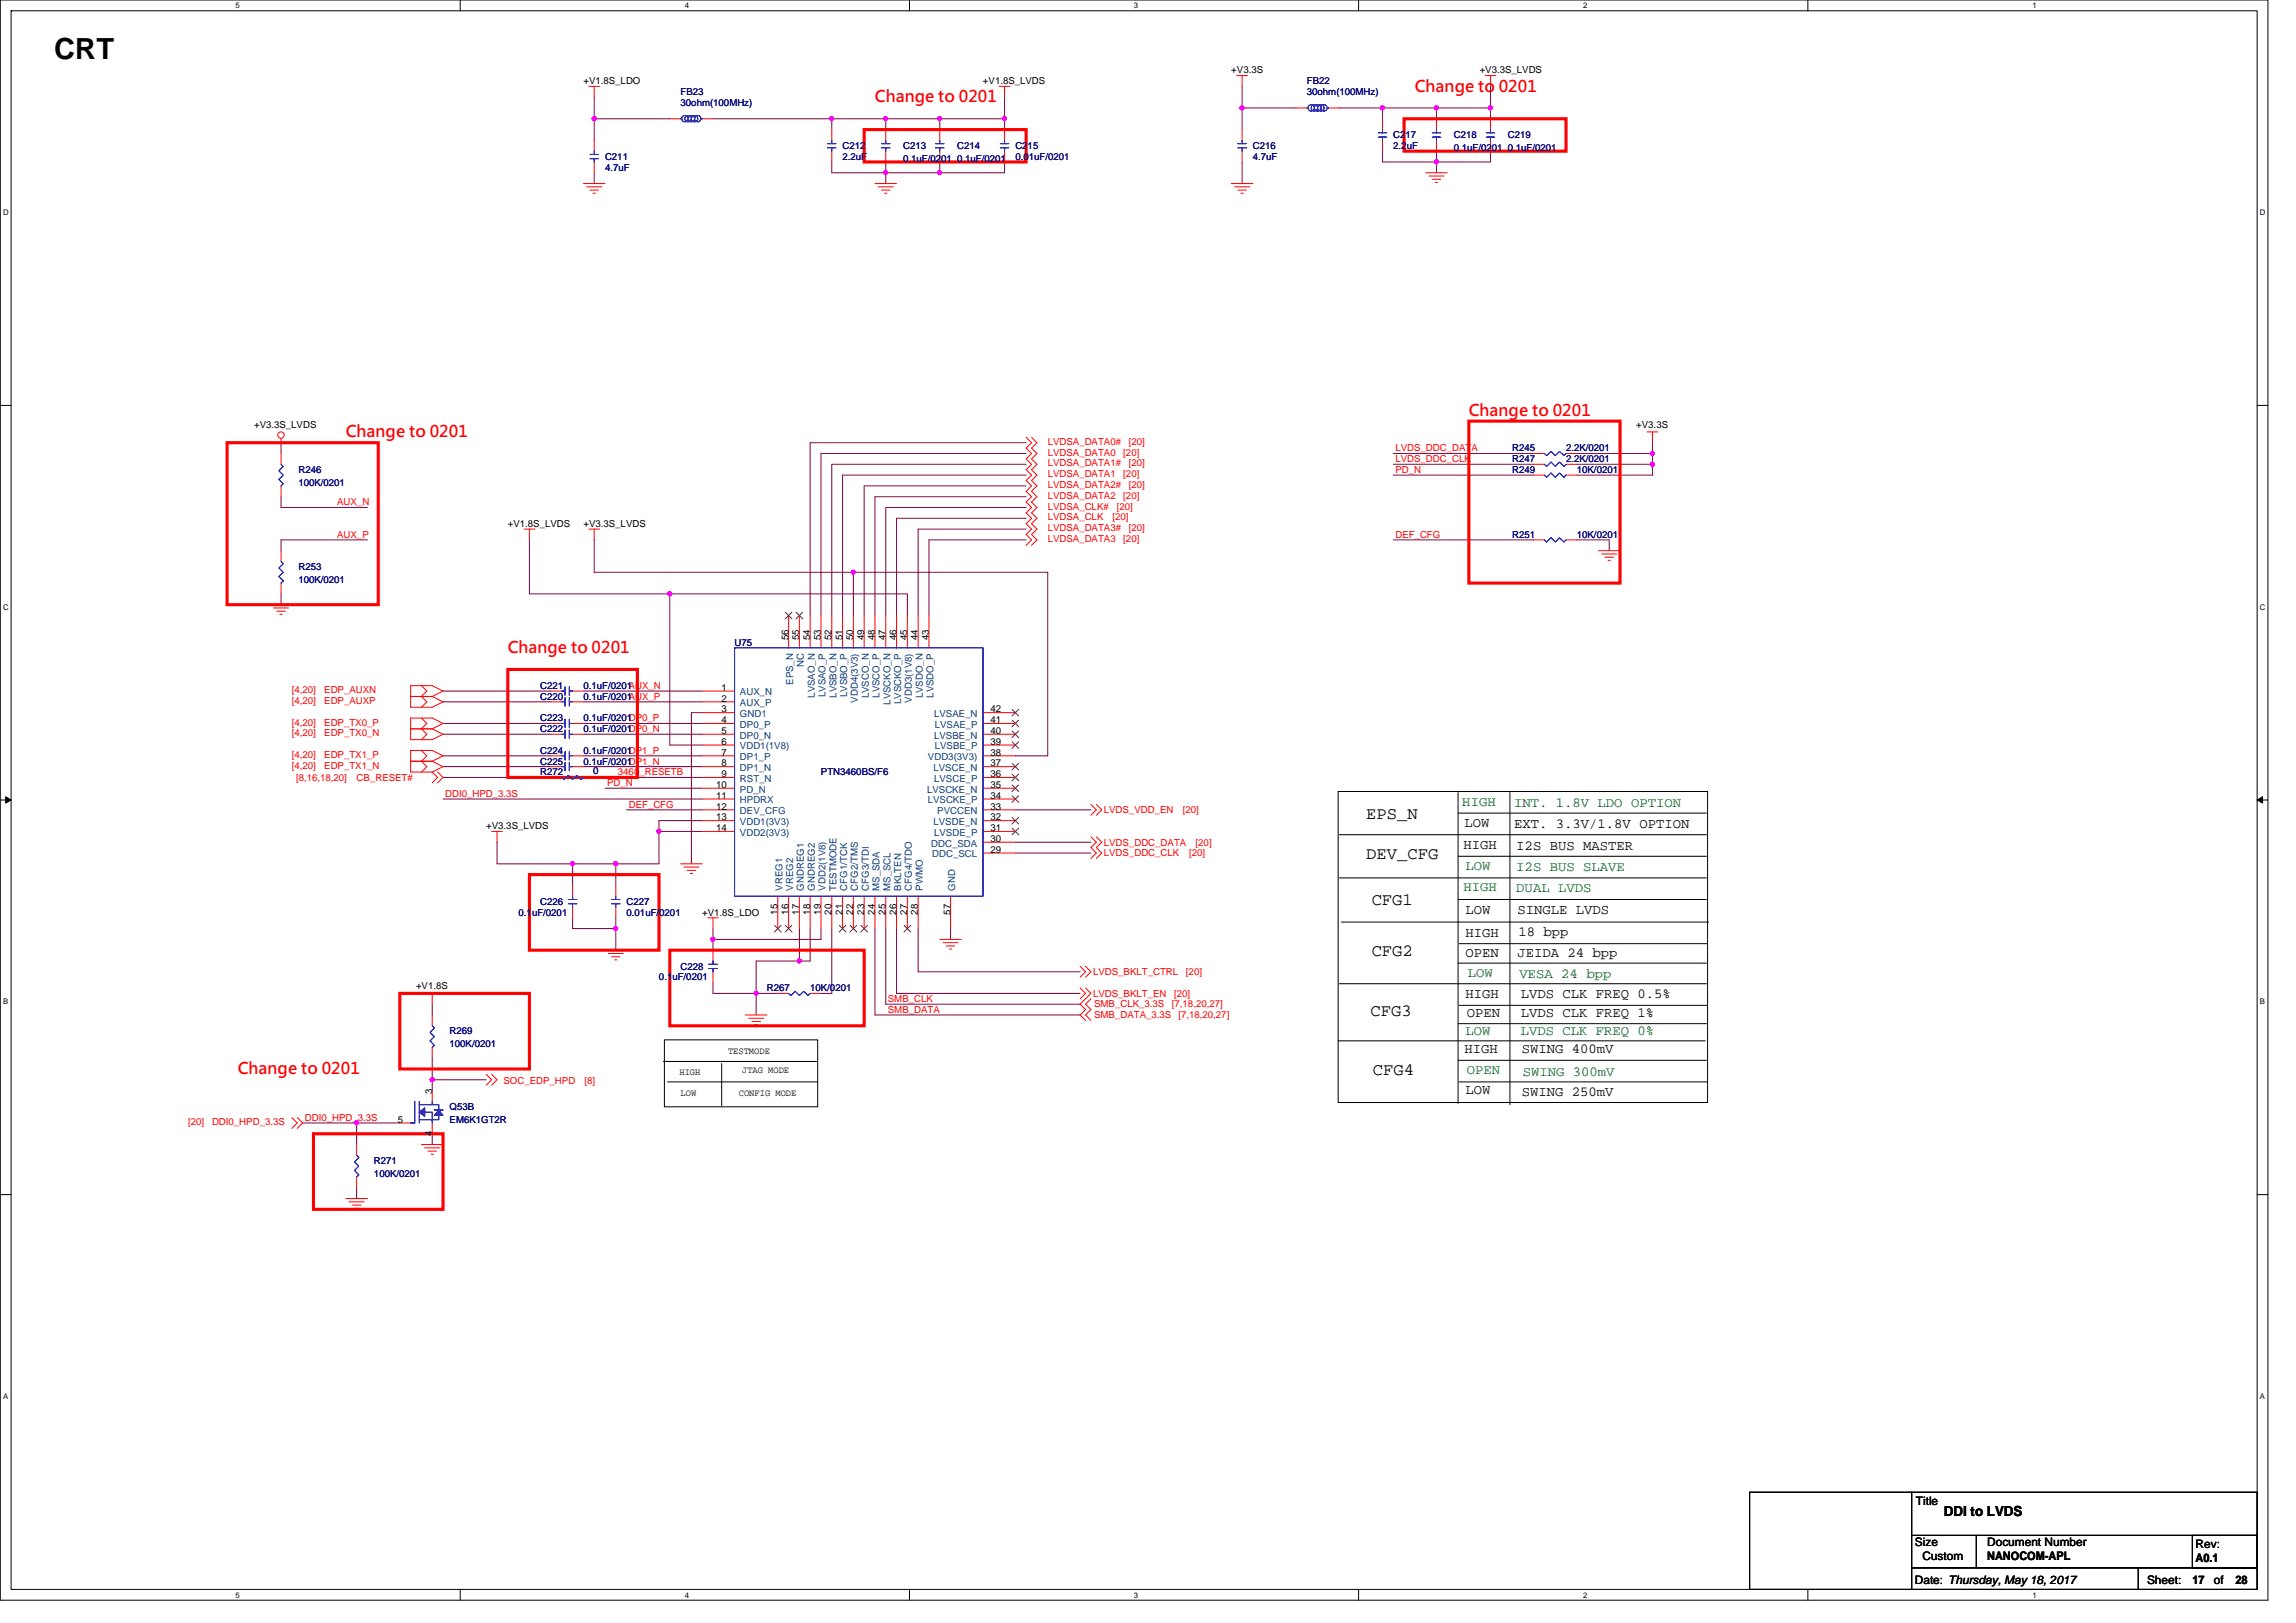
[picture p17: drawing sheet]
<svg xmlns="http://www.w3.org/2000/svg" width="297mm" height="210mm" viewBox="0 0 297 210" stroke-linecap="round" stroke-linejoin="round" font-family="sans-serif">
<defs><g id="words">
<text font-size="3.8" x="7" y="7.7">CRT</text>
<g font-size="2.2">
<text x="176.8" y="106">EPS_N</text>
<text x="176.8" y="111.2">DEV_CFG</text>
<text x="177.5" y="117">CFG1</text>
<text x="177.5" y="123.7">CFG2</text>
<text x="177.3" y="131.4">CFG3</text>
<text x="177.6" y="139.1">CFG4</text>
</g>
<g font-size="2.1" fill="#f00">
<text x="183" y="11.9">Change to 0201</text>
<text x="113.2" y="13.3">Change to 0201</text>
<text x="190" y="53.8">Change to 0201</text>
<text x="44.7" y="56.6">Change to 0201</text>
<text x="65.7" y="84.5">Change to 0201</text>
<text x="30.8" y="139">Change to 0201</text>
</g>
<g font-size="1.8" fill="#008000">
<text x="189.2" y="104.2">HIGH</text>
<text x="195.9" y="104.4">INT. 1.8V LDO OPTION</text>
<text x="189.6" y="112.6">LOW</text>
<text x="196.2" y="112.7">I2S BUS SLAVE</text>
<text x="189.3" y="115.3">HIGH</text>
<text x="196.2" y="115.4">DUAL LVDS</text>
<text x="189.9" y="126.4">LOW</text>
<text x="196.6" y="126.6">VESA 24 bpp</text>
<text x="189.6" y="134">LOW</text>
<text x="196.7" y="134">LVDS CLK FREQ 0%</text>
<text x="189.8" y="139">OPEN</text>
<text x="197" y="139.1">SWING 300mV</text>
</g>
<g font-size="1.8">
<text x="189.5" y="107">LOW</text>
<text x="195.9" y="107.1">EXT. 3.3V/1.8V OPTION</text>
<text x="189.3" y="109.8">HIGH</text>
<text x="196.2" y="109.9">I2S BUS MASTER</text>
<text x="189.6" y="118.2">LOW</text>
<text x="196.3" y="118.2">SINGLE LVDS</text>
<text x="189.6" y="123.8">OPEN</text>
<text x="189.6" y="121.3">HIGH</text>
<text x="196.3" y="123.8">JEIDA 24 bpp</text>
<text x="196.5" y="121.1">18 bpp</text>
<text x="189.6" y="129.1">HIGH</text>
<text x="189.8" y="131.6">OPEN</text>
<text x="196.7" y="129.1">LVDS CLK FREQ 0.5%</text>
<text x="196.7" y="131.6">LVDS CLK FREQ 1%</text>
<text x="189.5" y="136.2">HIGH</text>
<text x="196.9" y="136.2">SWING 400mV</text>
<text x="189.6" y="141.5">LOW</text>
<text x="196.9" y="141.8">SWING 250mV</text>
<text x="251.5" y="196.1">DDI to LVDS</text>
</g>
<g font-size="1.5">
<text x="247.9" y="194.7">Title</text>
<text x="247.7" y="200">Size</text>
<text x="248.7" y="201.8">Custom</text>
<text x="257.1" y="200">Document Number</text>
<text x="257.1" y="201.9">NANOCOM-APL</text>
<text x="284.1" y="200.3">Rev:</text>
<text x="284.1" y="202">A0.1</text>
<text x="247.7" y="204.9">Date: Thursday, May 18, 2017</text>
<text x="277.8" y="204.9">Sheet:</text>
<text x="283.6" y="205">17</text>
<text x="286.4" y="204.9">of</text>
<text x="289.2" y="205">28</text>
</g>
<g font-size="1.2">
<text x="75.5" y="10.9">+V1.8S_LDO</text>
<text x="127.2" y="10.9">+V1.8S_LVDS</text>
<text x="159.3" y="9.5">+V3.3S</text>
<text x="191.4" y="9.5">+V3.3S_LVDS</text>
<text x="32.9" y="55.3">+V3.3S_LVDS</text>
<text x="211.7" y="55.3">+V3.3S</text>
<text x="65.7" y="68.2">+V1.8S_LVDS</text>
<text x="75.5" y="68.2">+V3.3S_LVDS</text>
<text x="102" y="82.8" transform="rotate(-90 102 82.8)">56</text>
<text x="103.4" y="82.8" transform="rotate(-90 103.4 82.8)">55</text>
<text x="104.8" y="82.8" transform="rotate(-90 104.8 82.8)">54</text>
<text x="106.2" y="82.8" transform="rotate(-90 106.2 82.8)">53</text>
<text x="107.6" y="82.8" transform="rotate(-90 107.6 82.8)">52</text>
<text x="109" y="82.8" transform="rotate(-90 109 82.8)">51</text>
<text x="110.4" y="82.8" transform="rotate(-90 110.4 82.8)">50</text>
<text x="111.8" y="82.8" transform="rotate(-90 111.8 82.8)">49</text>
<text x="113.2" y="82.8" transform="rotate(-90 113.2 82.8)">48</text>
<text x="114.6" y="82.8" transform="rotate(-90 114.6 82.8)">47</text>
<text x="116" y="82.8" transform="rotate(-90 116 82.8)">46</text>
<text x="117.4" y="82.8" transform="rotate(-90 117.4 82.8)">45</text>
<text x="118.8" y="82.8" transform="rotate(-90 118.8 82.8)">44</text>
<text x="120.2" y="82.8" transform="rotate(-90 120.2 82.8)">43</text>
<text x="93.4" y="89.4">1</text>
<text x="93.4" y="90.8">2</text>
<text x="93.4" y="92.2">3</text>
<text x="93.4" y="93.6">4</text>
<text x="93.4" y="95">5</text>
<text x="128.1" y="92.2">42</text>
<text x="128.1" y="93.6">41</text>
<text x="128.1" y="95">40</text>
<text x="92.7" y="102">10</text>
<text x="93.4" y="100.6">9</text>
<text x="93.4" y="96.4">6</text>
<text x="93.4" y="99.2">8</text>
<text x="93.4" y="97.8">7</text>
<text x="128.1" y="102">35</text>
<text x="128.1" y="99.2">37</text>
<text x="128.1" y="100.6">36</text>
<text x="128.1" y="96.4">39</text>
<text x="128.1" y="97.8">38</text>
<text x="62.9" y="107.3">+V3.3S_LVDS</text>
<text x="92.7" y="103.4">11</text>
<text x="92.7" y="104.8">12</text>
<text x="92.7" y="106.2">13</text>
<text x="92.7" y="107.5">14</text>
<text x="128.1" y="104.8">33</text>
<text x="128.1" y="103.4">34</text>
<text x="128.1" y="106.2">32</text>
<text x="128.1" y="107.5">31</text>
<text x="128.1" y="110.3">29</text>
<text x="128.1" y="108.9">30</text>
<text x="90.8" y="118.5">+V1.8S_LDO</text>
<text x="100.6" y="118.3" transform="rotate(-90 100.6 118.3)">15</text>
<text x="102" y="118.3" transform="rotate(-90 102 118.3)">16</text>
<text x="103.4" y="118.3" transform="rotate(-90 103.4 118.3)">17</text>
<text x="104.8" y="118.3" transform="rotate(-90 104.8 118.3)">18</text>
<text x="106.2" y="118.3" transform="rotate(-90 106.2 118.3)">19</text>
<text x="107.6" y="118.3" transform="rotate(-90 107.6 118.3)">20</text>
<text x="109" y="118.3" transform="rotate(-90 109 118.3)">21</text>
<text x="110.4" y="118.3" transform="rotate(-90 110.4 118.3)">22</text>
<text x="111.8" y="118.3" transform="rotate(-90 111.8 118.3)">23</text>
<text x="113.2" y="118.3" transform="rotate(-90 113.2 118.3)">24</text>
<text x="114.6" y="118.3" transform="rotate(-90 114.6 118.3)">25</text>
<text x="116" y="118.3" transform="rotate(-90 116 118.3)">26</text>
<text x="117.4" y="118.3" transform="rotate(-90 117.4 118.3)">27</text>
<text x="118.8" y="118.3" transform="rotate(-90 118.8 118.3)">28</text>
<text x="123" y="118.3" transform="rotate(-90 123 118.3)">57</text>
<text x="53.8" y="128">+V1.8S</text>
<text x="94.2" y="136.4">TESTMODE</text>
<text x="55.9" y="141.5" transform="rotate(-90 55.9 141.5)">3</text>
<text x="87.9" y="139">HIGH</text>
<text x="88.1" y="141.8">LOW</text>
<text x="95.6" y="141.8">CONFIG MODE</text>
<text x="96" y="138.9">JTAG MODE</text>
<text x="51.5" y="145.3">5</text>
<text x="55.9" y="147" transform="rotate(-90 55.9 147)">4</text>
</g>
<g font-size="1.2" fill="#000080">
<text x="169.1" y="10.9">FB22</text>
<text x="88" y="12.3">FB23</text>
<text x="88" y="13.7">30ohm(100MHz)</text>
<text x="169.1" y="12.3">30ohm(100MHz)</text>
<text x="180.3" y="17.9">C217</text>
<text x="188.1" y="17.9">C218</text>
<text x="195.1" y="17.9">C219</text>
<text x="78.3" y="20.7">C211</text>
<text x="78.3" y="22.1">4.7uF</text>
<text x="109" y="19.3">C212</text>
<text x="109" y="20.7">2.2uF</text>
<text x="116.8" y="19.3">C213</text>
<text x="116.8" y="21">0.1uF/0201</text>
<text x="123.8" y="19.3">C214</text>
<text x="123.8" y="21">0.1uF/0201</text>
<text x="131.4" y="19.3">C215</text>
<text x="131.4" y="20.7">0.01uF/0201</text>
<text x="162.1" y="19.3">C216</text>
<text x="162.1" y="20.7">4.7uF</text>
<text x="180.3" y="19.3">2.2uF</text>
<text x="188.1" y="19.6">0.1uF/0201</text>
<text x="195.1" y="19.6">0.1uF/0201</text>
<text x="195.6" y="59.8">R247</text>
<text x="195.6" y="58.4">R245</text>
<text x="202.6" y="59.8">2.2K/0201</text>
<text x="202.6" y="58.4">2.2K/0201</text>
<text x="38.6" y="61.2">R246</text>
<text x="38.6" y="62.9">100K/0201</text>
<text x="195.6" y="61.2">R249</text>
<text x="204" y="61.2">10K/0201</text>
<text x="195.6" y="69.6">R251</text>
<text x="204" y="69.6">10K/0201</text>
<text x="38.6" y="73.8">R253</text>
<text x="38.6" y="75.4">100K/0201</text>
<text x="95" y="83.5">U75</text>
<text x="69.9" y="89.1">C221</text>
<text x="75.5" y="89.1">0.1uF/0201AUX_N</text>
<text x="69.9" y="94.7">C222</text>
<text x="69.9" y="90.5">C220</text>
<text x="69.9" y="93.3">C223</text>
<text x="75.5" y="94.7">0.1uF/0201DP0_N</text>
<text x="75.5" y="90.5">0.1uF/0201AUX_P</text>
<text x="75.5" y="93.3">0.1uF/0201DP0_P</text>
<text x="69.9" y="98.9">C225</text>
<text x="69.9" y="97.5">C224</text>
<text x="69.9" y="100.3">R272</text>
<text x="75.5" y="98.9">0.1uF/0201DP1_N</text>
<text x="75.5" y="97.5">0.1uF/0201DP1_P</text>
<text x="76.7" y="100.2">0</text>
<text x="106.2" y="100.3">PTN3460BS/F6</text>
<text x="67.1" y="118.5">0.1uF/0201</text>
<text x="69.9" y="117.1">C226</text>
<text x="81.1" y="117.1">C227</text>
<text x="81.1" y="118.5">0.01uF/0201</text>
<text x="88" y="125.5">C228</text>
<text x="85.3" y="126.9">0.1uF/0201</text>
<text x="99.2" y="128.2">R267</text>
<text x="104.8" y="128.2">10K/0201</text>
<text x="58.2" y="133.8">R269</text>
<text x="58.2" y="135.5">100K/0201</text>
<text x="58.2" y="143.6">Q53B</text>
<text x="58.2" y="145.3">EM6K1GT2R</text>
<text x="48.4" y="150.6">R271</text>
<text x="48.4" y="152.3">100K/0201</text>
</g>
<g font-size="1.2" fill="#f00">
<text x="135.5" y="57.6">LVDSA_DATA0#</text>
<text x="135.5" y="58.9">LVDSA_DATA0</text>
<text x="145.3" y="58.9">[20]</text>
<text x="146" y="57.6">[20]</text>
<text x="180.5" y="58.4">LVDS_DDC_DATA</text>
<text x="180.5" y="59.8">LVDS_DDC_CLK</text>
<text x="43.6" y="65.4">AUX_N</text>
<text x="135.5" y="60.3">LVDSA_DATA1#</text>
<text x="135.5" y="61.7">LVDSA_DATA1</text>
<text x="135.5" y="63.1">LVDSA_DATA2#</text>
<text x="135.5" y="64.5">LVDSA_DATA2</text>
<text x="135.5" y="65.9">LVDSA_CLK#</text>
<text x="144.5" y="65.9">[20]</text>
<text x="145.3" y="61.7">[20]</text>
<text x="145.3" y="64.5">[20]</text>
<text x="146" y="60.3">[20]</text>
<text x="146" y="63.1">[20]</text>
<text x="180.5" y="61.2">PD_N</text>
<text x="43.6" y="69.6">AUX_P</text>
<text x="135.5" y="67.3">LVDSA_CLK</text>
<text x="135.5" y="68.7">LVDSA_DATA3#</text>
<text x="135.5" y="70.1">LVDSA_DATA3</text>
<text x="143.9" y="67.3">[20]</text>
<text x="145.3" y="70.1">[20]</text>
<text x="146" y="68.7">[20]</text>
<text x="180.5" y="69.6">DEF_CFG</text>
<text x="37.8" y="89.7">[4,20]</text>
<text x="41.9" y="89.7">EDP_AUXN</text>
<text x="37.8" y="91.1">[4,20]</text>
<text x="37.8" y="95.3">[4,20]</text>
<text x="37.8" y="93.9">[4,20]</text>
<text x="41.9" y="91.1">EDP_AUXP</text>
<text x="41.9" y="95.3">EDP_TX0_N</text>
<text x="41.9" y="93.9">EDP_TX0_P</text>
<text x="37.8" y="98.1">[4,20]</text>
<text x="37.8" y="99.5">[4,20]</text>
<text x="38.3" y="101">[8,16,18,20]</text>
<text x="41.9" y="98.1">EDP_TX1_P</text>
<text x="41.9" y="99.5">EDP_TX1_N</text>
<text x="46.1" y="101">CB_RESET#</text>
<text x="78.5" y="101.7">PD_N</text>
<text x="79.9" y="100.3">3460_RESETB</text>
<text x="57.6" y="103.1">DDI0_HPD_3.3S</text>
<text x="81.3" y="104.5">DEF_CFG</text>
<text x="142.8" y="105.2">LVDS_VDD_EN</text>
<text x="153" y="105.2">[20]</text>
<text x="142.8" y="110.8">LVDS_DDC_CLK</text>
<text x="142.8" y="109.4">LVDS_DDC_DATA</text>
<text x="153.9" y="110.8">[20]</text>
<text x="154.7" y="109.4">[20]</text>
<text x="114.9" y="129.6">SMB_CLK</text>
<text x="114.9" y="131">SMB_DATA</text>
<text x="141.4" y="126.2">LVDS_BKLT_CTRL</text>
<text x="141.4" y="128.9">LVDS_BKLT_EN</text>
<text x="141.6" y="131.7">SMB_DATA_3.3S</text>
<text x="141.6" y="130.3">SMB_CLK_3.3S</text>
<text x="151.6" y="130.3">[7,18,20,27]</text>
<text x="151.9" y="128.9">[20]</text>
<text x="152.5" y="131.7">[7,18,20,27]</text>
<text x="153.4" y="126.2">[20]</text>
<text x="65.1" y="140.3">SOC_EDP_HPD</text>
<text x="75.6" y="140.3">[8]</text>
<text x="24.3" y="145.6">[20]</text>
<text x="27.4" y="145.6">DDI0_HPD_3.3S</text>
<text x="39.4" y="145">DDI0_HPD_3.3S</text>
</g>
<g font-size="1.2" fill="#004080">
<text x="95.7" y="90">AUX_N</text>
<text x="102.6" y="88.6" transform="rotate(-90 102.6 88.6)">EPS_N</text>
<text x="104" y="86.3" transform="rotate(-90 104 86.3)">NC</text>
<text x="95.7" y="91.4">AUX_P</text>
<text x="95.7" y="92.8">GND1</text>
<text x="95.7" y="94.2">DP0_P</text>
<text x="95.7" y="95.6">DP0_N</text>
<text x="105.4" y="90.3" transform="rotate(-90 105.4 90.3)">LVSAO_N</text>
<text x="106.8" y="90.2" transform="rotate(-90 106.8 90.2)">LVSAO_P</text>
<text x="108.2" y="90.3" transform="rotate(-90 108.2 90.3)">LVSBO_N</text>
<text x="109.6" y="90.2" transform="rotate(-90 109.6 90.2)">LVSBO_P</text>
<text x="111" y="90.9" transform="rotate(-90 111 90.9)">VDD4(3V3)</text>
<text x="112.4" y="90.4" transform="rotate(-90 112.4 90.4)">LVSCO_N</text>
<text x="113.8" y="90.3" transform="rotate(-90 113.8 90.3)">LVSCO_P</text>
<text x="115.2" y="91.2" transform="rotate(-90 115.2 91.2)">LVSCKO_N</text>
<text x="116.6" y="91.1" transform="rotate(-90 116.6 91.1)">LVSCKO_P</text>
<text x="118" y="90.9" transform="rotate(-90 118 90.9)">VDD3(1V8)</text>
<text x="119.4" y="90.4" transform="rotate(-90 119.4 90.4)">LVSDO_N</text>
<text x="120.8" y="90.3" transform="rotate(-90 120.8 90.3)">LVSDO_P</text>
<text x="120.9" y="92.8">LVSAE_N</text>
<text x="120.9" y="95.6">LVSBE_N</text>
<text x="120.9" y="94.2">LVSAE_P</text>
<text x="95.7" y="101.2">RST_N</text>
<text x="95.7" y="97">VDD1(1V8)</text>
<text x="95.7" y="99.8">DP1_N</text>
<text x="95.7" y="98.4">DP1_P</text>
<text x="120.1" y="98.4">VDD3(3V3)</text>
<text x="120.8" y="99.8">LVSCE_N</text>
<text x="120.9" y="101.2">LVSCE_P</text>
<text x="120.9" y="97">LVSBE_P</text>
<text x="95.7" y="103.9">HPDRX</text>
<text x="95.7" y="102.6">PD_N</text>
<text x="95.7" y="105.3">DEV_CFG</text>
<text x="95.7" y="106.7">VDD1(3V3)</text>
<text x="119.9" y="102.6">LVSCKE_N</text>
<text x="120" y="103.9">LVSCKE_P</text>
<text x="120.8" y="106.7">LVSDE_N</text>
<text x="121.3" y="105.3">PVCCEN</text>
<text x="95.7" y="108.1">VDD2(3V3)</text>
<text x="120.5" y="109.5">DDC_SDA</text>
<text x="120.6" y="110.9">DDC_SCL</text>
<text x="120.9" y="108.1">LVSDE_P</text>
<text x="101.2" y="115.3" transform="rotate(-90 101.2 115.3)">VREG1</text>
<text x="102.6" y="115.3" transform="rotate(-90 102.6 115.3)">VREG2</text>
<text x="104" y="115.3" transform="rotate(-90 104 115.3)">GNDREG1</text>
<text x="105.4" y="115.3" transform="rotate(-90 105.4 115.3)">GNDREG2</text>
<text x="106.8" y="115.3" transform="rotate(-90 106.8 115.3)">VDD2(1V8)</text>
<text x="108.2" y="115.3" transform="rotate(-90 108.2 115.3)">TESTMODE</text>
<text x="109.6" y="115.3" transform="rotate(-90 109.6 115.3)">CFG1/TCK</text>
<text x="111" y="115.3" transform="rotate(-90 111 115.3)">CFG2/TMS</text>
<text x="112.4" y="115.3" transform="rotate(-90 112.4 115.3)">CFG3/TDI</text>
<text x="113.8" y="115.3" transform="rotate(-90 113.8 115.3)">MS_SDA</text>
<text x="115.2" y="115.3" transform="rotate(-90 115.2 115.3)">MS_SCL</text>
<text x="116.6" y="115.3" transform="rotate(-90 116.6 115.3)">BKLTEN</text>
<text x="118" y="115.3" transform="rotate(-90 118 115.3)">CFG4/TDO</text>
<text x="119.4" y="115.3" transform="rotate(-90 119.4 115.3)">PWMO</text>
<text x="123.6" y="115.3" transform="rotate(-90 123.6 115.3)">GND</text>
</g>
<g font-size="1">
<text x="30.5" y="1.1">5</text>
<text x="88.6" y="1.1">4</text>
<text x="146.7" y="1.1">3</text>
<text x="204.8" y="1.1">2</text>
<text x="262.9" y="1.1">1</text>
<text x=".4" y="27.8">D</text>
<text x="292.4" y="27.8">D</text>
<text x=".4" y="78.9">C</text>
<text x="292.4" y="78.9">C</text>
<text x=".4" y="129.9">B</text>
<text x="292.4" y="129.9">B</text>
<text x=".4" y="181">A</text>
<text x="292.4" y="181">A</text>
<text x="30.5" y="206.7">5</text>
<text x="88.6" y="206.7">4</text>
<text x="146.7" y="206.7">3</text>
<text x="204.8" y="206.7">2</text>
<text x="262.9" y="206.7">1</text>
</g>
</g></defs>
<path d="M0 0h293.4v207h-293.4zM1.4 1.4h290.6v204.2h-290.6z" fill="none" stroke="#000" stroke-width=".13"/>
<g fill="#fff">
<path d="M30.5 .1h.5v1.2h-.5z"/>
<path d="M30.5 205.8h.5v1.1h-.5z"/>
</g>
<path d="M59.5 0v1.4M59.5 205.6v1.4" fill="none" stroke="#000" stroke-width=".13"/>
<g fill="#fff">
<path d="M88.6 .1h.5v1.2h-.5z"/>
<path d="M88.6 205.8h.5v1.1h-.5z"/>
</g>
<path d="M117.7 0v1.4M117.7 205.6v1.4" fill="none" stroke="#000" stroke-width=".13"/>
<g fill="#fff">
<path d="M146.7 .1h.6v1.2h-.6z"/>
<path d="M146.7 205.8h.6v1.1h-.6z"/>
</g>
<path d="M175.8 0v1.4M175.8 205.6v1.4" fill="none" stroke="#000" stroke-width=".13"/>
<g fill="#fff">
<path d="M204.8 .1h.6v1.2h-.6z"/>
<path d="M204.8 205.8h.6v1.1h-.6z"/>
</g>
<path d="M233.9 0v1.4M233.9 205.6v1.4" fill="none" stroke="#000" stroke-width=".13"/>
<g fill="#fff">
<path d="M262.9 .1h.6v1.2h-.6z"/>
<path d="M262.9 205.8h.6v1.1h-.6z"/>
<path d="M.4 26.9h.7v1.1h-.7z"/>
<path d="M292.4 26.9h.7v1.1h-.7z"/>
<path d="M.4 78h.7v1.1h-.7z"/>
<path d="M292.4 78h.7v1.1h-.7z"/>
</g>
<path d="M0 52.5h1.4M292 52.5h1.4" fill="none" stroke="#000" stroke-width=".13"/>
<g fill="#fff">
<path d="M.4 129h.7v1.2h-.7z"/>
<path d="M292.4 129h.6v1.2h-.6z"/>
</g>
<path d="M0 103.5h1.4M292 103.5h1.4" fill="none" stroke="#000" stroke-width=".13"/>
<path d="M.7 103.1l.7 .4-.7 .4zM292 103.5l.7-.4v.8z" fill="#000" stroke="#000" stroke-width=".13"/>
<g fill="#fff">
<path d="M.4 180.1h.7v1.1h-.7z"/>
<path d="M292.4 180.1h.6v1.1h-.6z"/>
</g>
<g fill="none" stroke="#000" stroke-width=".13">
<path d="M173.1 102.4h47.8v40.2h-47.8zM173.3 108h47.5M173.3 113.6h47.5M173.5 119.3h47.5M188.6 102.5v40.3M188.6 105.2h32.2M188.6 110.8h32.2M188.6 116.4h32.2M195.3 102.5v40.4M85.8 137.3h19.9M86 134.5h19.8v8.7h-19.8zM86.4 140h19.4"/>
<path d="M93.4 137.6v5.4M173.1 134.7h47.5M173.3 127.3h47.5M188.6 132.4h32.2M188.6 137.2h32.2M188.6 124.6h32.2M188.8 130.1h32.1M188.8 140h32.1M188.8 122.1h32.1M0 154.6h1.4M292 154.6h1.4M226.4 193.1h20.9v12.5h-20.9z"/>
<path d="M247.3 193.1h44.7v5.5h-44.7zM247.3 198.6h8.4v4.2h-8.4zM255.7 198.6h36.3v4.2h-36.3zM283.6 198.6h8.4v4.2h-8.4zM247.3 202.8h29.3v2.8h-29.3zM276.6 202.8h15.4v2.8h-15.4z"/>
</g>
<g fill="none" stroke="#800040" stroke-width=".13">
<path d="M76.9 12.6v2.8M76.9 15.4v2.8M76.9 15.4h9.8M92.2 15.4h15.4M107.6 15.4h7v1.4M107.6 15.4v1.4M114.6 15.4h7v1.4M121.6 15.4h8.4M130 12.6v2.8M130 15.4v1.4M160.7 14h7M160.7 11.2v2.8"/>
<path d="M160.7 14v2.8M173.3 14h5.6v1.4M178.9 19.6v1.4h6.9M178.9 14h6.9v1.4M185.8 14h7M185.8 19.6v1.4M192.8 14v1.4M192.8 19.6v1.4h-7M192.8 11.2v2.8M76.9 22.4v1.3M107.6 21v1.4h7M114.6 21v1.4"/>
<path d="M114.6 22.4v1.3M114.6 22.4h7M121.6 21v1.4M130 21v1.4h-8.4M160.7 21v2.7M185.8 21v1.4M36.4 57.3v1.4M132.8 57.3h-28v22.3M132.8 58.7h-26.6v20.9M180.3 58.7h18.1M204 58.7h9.8M213.8 58.7v1.4"/>
<path d="M213.8 57.3v1.4M36.4 64.3v1.4h11.1M36.4 76.8v1.4M47.5 69.8h-11.1v1.4M68.5 69.8v7h18.2M76.9 69.8v4.2h33.5v5.6M86.7 76.8v19.6h4.1M86.7 76.8h30.7v2.8M110.4 74h25.1v23.8h-4.1M132.8 69.9h-12.6v9.7M132.8 68.5h-14v11.1M132.8 67.1h-16.8v12.5"/>
<path d="M132.8 65.7h-18.2v13.9M132.8 64.3h-19.6v15.3M132.8 62.9h-21v16.7M132.8 61.5h-23.8v18.1M132.8 60.1h-25.2v19.5M180.3 60.1h18.1M180.3 61.5h18.1M180.3 69.8h18.1M204 60.1h9.8M204 69.8h4.2v1.4M213.8 60.1v1.4h-9.8M57.3 90.8h14"/>
<path d="M57.3 89.4h14M57.3 95h14M57.3 97.8h14M57.3 93.6h14M57.3 99.2h14M75.5 90.8h15.3M75.5 93.6h15.3M75.5 95h15.3M75.5 97.8h15.3M75.5 99.2h15.3M75.5 89.4h15.3M90.8 92.2h-1.4v19.6"/>
<path d="M57.3 103.4h33.5M57.3 100.6h14M64.3 109v2.8h9.8M74.1 111.8h5.6M74.1 118.7v1.4h5.6M74.1 111.8v2.8M76.9 100.6h13.9M78.3 102h12.5M79.7 118.7v1.4M79.7 111.8v2.8M81.1 104.8h9.7M85.3 107.6h5.5"/>
<path d="M85.3 107.6v4.2h-5.6M90.8 106.2h-5.5v1.4M131.4 104.8h9.7M131.4 109h9.7M131.4 110.4h9.7M55.9 139.7h7M55.9 136.9v2.8M55.9 129.9v1.4M55.9 139.7v1.4M79.7 120.1v2.8M92.2 121.5v1.4M92.2 127.1v1.4h5.6"/>
<path d="M92.2 120.1v1.4M97.8 128.5v2.8M97.8 128.5h2.8M103.4 124.3h-5.6v4.2M103.4 120.1v4.2M104.8 120.1v4.2h-1.4M106.2 120.1v1.4h-14M107.6 120.1v8.4h-1.4M113.2 120.1v11.2h26.5M114.6 120.1v9.8h25.1M116 120.1v8.4h23.7M118.8 120.1v5.6h20.9"/>
<path d="M123 120.1v1.4M39.2 145.3h6.9v2.8M46.1 145.3h5.6M46.1 153.7v1.4M55.9 146.7v1.4"/>
</g>
<g fill="#f0f" stroke="#f0f" stroke-width=".13">
<circle cx="79.7" cy="111.7" r=".27"/>
<circle cx="74.1" cy="111.7" r=".27"/>
<circle cx="85.2" cy="107.6" r=".27"/>
<circle cx="79.7" cy="120.1" r=".27"/>
<circle cx="103.4" cy="124.3" r=".27"/>
<circle cx="97.8" cy="128.5" r=".27"/>
<circle cx="86.6" cy="76.8" r=".27"/>
<circle cx="92.2" cy="121.5" r=".27"/>
<circle cx="110.4" cy="74" r=".27"/>
<circle cx="55.9" cy="139.7" r=".27"/>
<circle cx="121.6" cy="15.4" r=".27"/>
<circle cx="129.9" cy="15.4" r=".27"/>
<circle cx="76.9" cy="15.4" r=".27"/>
<circle cx="114.6" cy="15.4" r=".27"/>
<circle cx="107.6" cy="15.4" r=".27"/>
<circle cx="121.6" cy="22.3" r=".27"/>
<circle cx="114.6" cy="22.3" r=".27"/>
<circle cx="192.8" cy="14" r=".27"/>
<circle cx="160.7" cy="14" r=".27"/>
<circle cx="185.8" cy="14" r=".27"/>
<circle cx="178.8" cy="14" r=".27"/>
<circle cx="185.8" cy="20.9" r=".27"/>
<circle cx="213.8" cy="58.7" r=".27"/>
<circle cx="213.8" cy="60.1" r=".27"/>
<circle cx="46.1" cy="145.3" r=".27"/>
</g>
<g fill="none" stroke="#f00" stroke-width=".13">
<path d="M76.2 11.2h1.4M76.9 11.2v1.4M76.9 18.2v1.4M86.7 15.4h1.4M90.8 15.4h1.4M107.6 16.8v1.4M107.6 19.6v1.4M114.6 16.8v1.4M114.6 19.6v1.4M121.6 16.8v1.4M121.6 19.6v1.4M129.3 11.2h1.4"/>
<path d="M130 11.2v1.4M130 16.8v1.4M130 19.6v1.4M160 9.8h1.4M160.7 16.8v1.4M160.7 19.6v1.4M160.7 9.8v1.4M167.7 14h1.4M171.9 14h1.4M178.9 15.4v1.4M178.9 18.2v1.4M185.8 15.4v1.4"/>
<path d="M185.8 18.2v1.4M192.1 9.8h1.4M192.8 9.8v1.4M192.8 15.4v1.4M192.8 18.2v1.4M75.5 23.7h2.8M75.9 24.2h1.9M76.3 24.6h1.1M76.7 25h.3M76.9 21v1.4M113.2 23.7h2.8M113.6 24.2h2"/>
<path d="M114 24.6h1.1M114.4 25h.3M159.3 23.7h2.8M159.7 24.2h2M160.1 24.6h1.1M160.5 25h.3M184.4 22.4h2.8M184.9 22.8h1.9M185.3 23.2h1.1M185.7 23.6h.3M36.4 58.7v1.4M36.4 56.7v.6"/>
<path d="M132.8 56.6l.7 .7-.7 .7 .7 .7-.7 .7 .7 .7-.7 .7 .7 .7-.7 .7 .7 .7-.7 .7 .7 .7-.7 .7 .7 .7-.7 .7 .7 .7-.7 .7 .7 .7-.7 .7 .7 .6-.7 .7M133.5 56.6l.7 .7-.7 .7 .7 .7-.7 .7 .7 .7-.7 .7 .7 .7-.7 .7 .7 .7-.7 .7 .7 .7-.7 .7 .7 .7-.7 .7 .7 .7-.7 .7 .7 .7-.7 .7 .7 .6-.7 .7M198.4 58.7h1.4M202.6 58.7h1.4M213.1 55.9h1.4M213.8 55.9v1.4M35 78.2h2.8M35.4 78.7h1.9M35.8 79.1h1.1M36.2 79.5h.3M36.4 62.9v1.4M36.4 71.2v1.4"/>
<path d="M36.4 75.4v1.4M67.8 68.5h1.4M68.5 68.5v1.3M76.2 68.5h1.4M76.9 68.5v1.4M102 79.6v4.2M103.4 79.6v4.2M104.8 79.6v4.2M106.2 79.6v4.2M107.6 79.6v4.2M109 79.6v4.2M110.4 79.6v4.2"/>
<path d="M111.8 79.6v4.2M113.2 79.6v4.2M114.6 79.6v4.2M116 79.6v4.2M117.4 79.6v4.2M118.8 79.6v4.2M120.2 79.6v4.2M198.4 60.1h1.4M198.4 69.8h1.4M198.4 61.5h1.4M202.6 60.1h1.4M202.6 69.8h1.4"/>
<path d="M202.6 61.5h1.4M206.8 71.2h2.8M207.2 71.7h2M207.6 72.1h1.1M208 72.5h.3M53.1 90.1v-1.4h2.8l1.4 .7-1.4 .7M53.1 90.1h2.8M53.1 94.3h2.8M53.1 98.5h2.8M53.1 98.5v1.4h2.8M54.5 88.7l.7 .7-.7 .7 .7 .7-.7 .7M54.5 92.9l.7 .7-.7 .7 .7 .7-.7 .7"/>
<path d="M54.5 97.1l.7 .7-.7 .7 .7 .7-.7 .7M55.9 99.9l.7 .7-.7 .7M55.9 94.3l1.4-.7-1.4-.7h-2.8v1.4M55.9 98.5l1.4-.7-1.4-.7h-2.8v1.4M55.9 90.1l1.4 .7-1.4 .7h-2.8v-1.4M55.9 94.3l1.4 .7-1.4 .7h-2.8v-1.4M55.9 98.5l1.4 .7-1.4 .7M56.6 99.9l.7 .7-.7 .7M71.3 95h1.4M71.3 99.2h1.4M71.3 97.8h1.4M71.3 90.8h1.4"/>
<path d="M71.3 89.4h1.4M71.3 93.6h1.4M74.1 95h1.4M74.1 99.2h1.4M74.1 97.8h1.4M74.1 90.8h1.4M74.1 89.4h1.4M74.1 93.6h1.4M90.8 95h4.2M90.8 99.2h4.2M90.8 97.8h4.2M90.8 90.8h4.2"/>
<path d="M90.8 89.4h4.2M90.8 96.4h4.2M90.8 92.2h4.2M90.8 93.6h4.2M127.2 95h4.2M127.2 99.2h4.2M127.2 97.8h4.2M127.2 96.4h4.2M127.2 92.2h4.2M127.2 93.6h4.2M63.6 107.6h1.4M64.3 107.6v1.4"/>
<path d="M71.3 100.6h1.4M74.1 114.6v1.4M74.1 117.3v1.4M75.5 100.6h1.4M79.7 114.6v1.4M79.7 117.3v1.4M88.1 111.8h2.7M88.5 112.2h1.9M88.9 112.6h1.1M89.3 113h.3M90.8 100.6h4.2M90.8 103.4h4.2"/>
<path d="M90.8 107.6h4.2M90.8 106.2h4.2M90.8 104.8h4.2M90.8 102h4.2M91.5 118.7h1.4M92.2 118.7v1.4M100.6 116v4.1M102 116v4.1M103.4 116v4.1M104.8 116v4.1M106.2 116v4.1M107.6 116v4.1"/>
<path d="M109 116v4.1M110.4 116v4.1M111.8 116v4.1M113.2 116v4.1M114.6 116v4.1M116 116v4.1M117.4 116v4.1M118.8 116v4.1M123 116v4.1M127.2 100.6h4.2M127.2 110.4h4.2M127.2 103.4h4.2"/>
<path d="M127.2 107.6h4.2M127.2 106.2h4.2M127.2 104.8h4.2M127.2 102h4.2M127.2 109h4.2M141.1 104.1l.7 .7-.7 .7M141.1 108.3l.7 .7-.7 .7 .7 .7-.7 .7M141.8 104.1l.7 .7-.7 .7M141.8 108.3l.7 .7-.7 .7 .7 .7-.7 .7M55.2 128.5h1.4M55.9 131.3v1.4M55.9 135.5v1.4"/>
<path d="M55.9 128.5v1.4M62.9 139l.7 .7-.7 .7M63.6 139l.7 .7-.7 .7M78.3 122.9h2.8M78.7 123.4h1.9M79.1 123.8h1.1M79.5 124.2h.3M92.2 122.9v1.4M92.2 125.7v1.4M96.4 131.3h2.8M96.9 131.7h1.9M97.3 132.2h1.1"/>
<path d="M97.7 132.6h.3M100.6 128.5h1.4M104.8 128.5h1.4M121.6 121.5h2.8M122 122h1.9M122.4 122.4h1.1M122.8 122.8h.3M139.7 125l.7 .7-.7 .7M139.7 127.8l.7 .7-.7 .7M140.4 127.8l.7 .7-1.4 1.4 .7 .7-.7 .7 .7 .7M140.4 125l.7 .7-.7 .7M141.1 129.2l-.7 .7 .7 .7-.7 .7 .7 .7"/>
<path d="M37.8 144.6l.7 .7-.7 .7M38.5 144.6l.7 .7-.7 .7M44.7 155.1h2.8M45.2 155.5h1.9M45.6 155.9h1.1M46 156.3h.3M46.1 148.1v1.4M46.1 152.3v1.4M51.7 145.3h1.4M54.5 148.1h2.8M54.9 148.5h2M55.4 148.9h1.1"/>
<path d="M55.8 149.3h.3M55.9 141.1v1.4M55.9 145.3v1.4"/>
<circle cx="36.3" cy="56.3" r=".42"/>
</g>
<path d="M111.8 16.8h21v4.2h-21zM181.6 15.4h21v4.2h-21zM29.4 57.3h19.5v20.9h-19.5zM190 54.5h19.6v20.9h-19.6zM65.7 86.6h16.8v14h-16.8zM68.5 113.2h16.8v9.7h-16.8zM51.7 128.5h16.8v9.8h-16.8zM86.7 122.9h25.1v9.8h-25.1zM40.6 146.7h16.7v9.8h-16.7z" fill="none" stroke="#f00" stroke-width=".4"/>
<g fill="none" stroke="#00f" stroke-width=".13">
<path d="M76.3 20h1.1M76.9 19.6v.4M88.1 15.4h.1M90.7 15.4h.1M107.1 18.6h1.1M107.1 19.1h1.1M107.6 18.2v.4M107.6 19.1v.5M114 18.6h1.1M114 19.1h1.1M114.6 18.2v.4M114.6 19.1v.5"/>
<path d="M121 18.6h1.1M121 19.1h1.1M121.6 18.2v.4M121.6 19.1v.5M129.4 18.6h1.1M129.4 19.1h1.1M130 18.2v.4M130 19.1v.5M160.1 18.6h1.1M160.1 19.1h1.1M160.7 18.2v.4M160.7 19.1v.5"/>
<path d="M169.1 14h.1M171.7 14h.2M178.3 17.2h1.1M178.3 17.7h1.1M178.9 16.8v.4M178.9 17.7v.5M185.3 17.2h1.1M185.3 17.7h1.1M185.8 16.8v.4M185.8 17.7v.5M192.3 17.2h1.1M192.3 17.7h1.1"/>
<path d="M192.8 16.8v.4M192.8 17.7v.5M76.3 20.5h1.1M76.9 20.5v.5M199.8 58.7l.3 .2 .6-.5 .5 .5 .6-.5 .5 .5 .3-.2M36.4 72.6l.2 .3-.5 .6 .5 .5-.5 .6 .5 .6-.2 .2M36.4 60.1l.2 .2-.5 .6 .5 .6-.5 .5 .5 .6-.2 .3M199.8 60.1l.3 .2 .6-.5 .5 .5 .6-.5 .5 .5 .3-.2M199.8 69.8l.3 .3 .6-.5 .5 .5 .6-.5 .5 .5 .3-.3M199.8 61.5l.3 .2 .6-.5 .5 .5 .6-.5 .5 .5 .3-.2M72.7 95h.4M72.7 99.2h.4"/>
<path d="M72.7 97.8h.4M72.7 90.8h.4M72.7 89.4h.4M72.7 93.6h.4M73.1 94.4v1.1M73.1 98.6v1.1M73.1 97.2v1.1M73.1 90.3v1.1M73.1 88.9v1.1M73.1 93v1.1M73.7 95h.4M73.7 99.2h.4"/>
<path d="M73.7 97.8h.4M73.7 90.8h.4M73.7 89.4h.4M73.7 93.6h.4M73.7 94.4v1.1M73.7 98.6v1.1M73.7 97.2v1.1M73.7 90.3v1.1M73.7 88.9v1.1M73.7 93v1.1M95 83.8h32.2v32.2h-32.2zM72.7 100.6l.3 .3 .5-.6 .6 .6 .5-.6 .6 .6 .3-.3"/>
<path d="M73.5 116.4h1.1M73.5 116.9h1.1M74.1 116v.4M74.1 116.9v.4M79.1 116.4h1.1M79.1 116.9h1.1M79.7 116v.4M79.7 116.9v.4M55.9 132.7l.3 .3-.6 .6 .6 .5-.6 .6 .6 .5-.3 .3M91.7 124.8h1.1M91.7 125.3h1.1M92.2 124.3v.5"/>
<path d="M92.2 125.3v.4M102 128.5l.3 .3 .6-.6 .5 .6 .6-.6 .5 .6 .3-.3M46.1 149.5l.3 .3-.5 .5 .5 .6-.5 .5 .5 .6-.3 .3M53.7 142.5v2.8h-.6M54.2 142.5v2.8M54.2 142.9h1.7M54.9 143.9h1v1.4M55.9 142.5v.4M55.9 142.9h.9v.7M56.2 143.6h1.1M56.8 144.3v.6h-2.6"/>
<circle cx="88.6" cy="15.4" r=".41"/>
<circle cx="89" cy="15.4" r=".42"/>
<circle cx="89.4" cy="15.4" r=".42"/>
<circle cx="89.9" cy="15.4" r=".42"/>
<circle cx="90.3" cy="15.4" r=".41"/>
<circle cx="169.6" cy="14" r=".41"/>
<circle cx="170" cy="14" r=".42"/>
<circle cx="170.5" cy="14" r=".42"/>
<circle cx="170.9" cy="14" r=".42"/>
<circle cx="171.3" cy="14" r=".41"/>
</g>
<g fill="#00f" stroke="#00f" stroke-width=".13">
<path d="M54.2 143.9l.7-.6v1.1z" fill-rule="evenodd"/>
<path d="M56.8 143.6l.5 .7h-1.1z" fill-rule="evenodd"/>
<path d="M54.2 143.9l.7-.6v1.1z" fill-rule="evenodd"/>
<path d="M56.8 143.6l.5 .7h-1.1z" fill-rule="evenodd"/>
</g>
<g fill="none" stroke="#804000" stroke-width=".13">
<path d="M101.6 79.2l.9 .9M102.4 79.2l-.8 .9M103 79.2l.9 .9M103.8 79.2l-.8 .9M130.9 98.8l.9 .8M130.9 96l.9 .8M130.9 91.8l.9 .8M130.9 93.2l.9 .8M130.9 94.6l.9 .8M131.8 98.8l-.9 .8M131.8 96l-.9 .8M131.8 91.8l-.9 .8"/>
<path d="M131.8 93.2l-.9 .8M131.8 94.6l-.9 .8M100.2 119.7l.9 .9M101 119.7l-.8 .9M101.6 119.7l.9 .9M102.4 119.7l-.8 .9M108.6 119.7l.8 .9M109.4 119.7l-.8 .9M110 119.7l.8 .9M110.8 119.7l-.8 .9M111.4 119.7l.8 .9M112.2 119.7l-.8 .9"/>
<path d="M117 119.7l.8 .9M117.8 119.7l-.9 .9M130.9 107.1l.9 .9M130.9 105.7l.9 .9M130.9 103l.9 .8M130.9 101.6l.9 .8M130.9 100.2l.9 .8M131.8 100.2l-.9 .8M131.8 105.7l-.9 .9M131.8 107.1l-.9 .9M131.8 103l-.9 .8M131.8 101.6l-.9 .8"/>
</g>
<use href="#words"/>
</svg>
